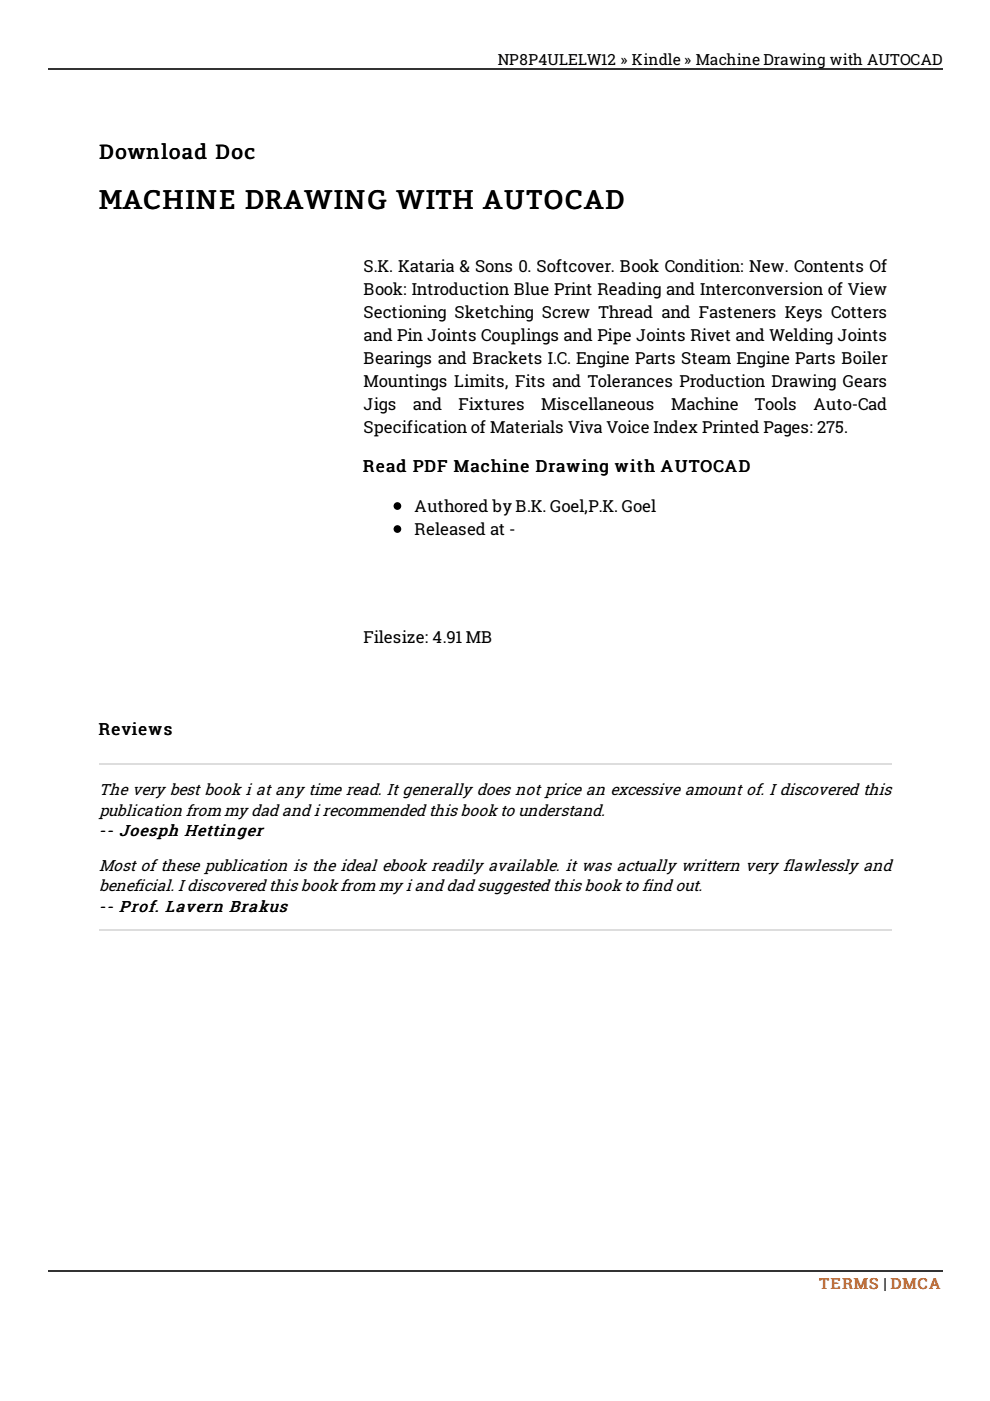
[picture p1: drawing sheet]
<svg xmlns="http://www.w3.org/2000/svg" width="210mm" height="297mm" viewBox="0 0 210 297" stroke-linecap="round" stroke-linejoin="round" font-family="sans-serif">
<defs><g id="words">
<text font-size="5.7" x="20.9" y="44.3">MACHINE DRAWING WITH AUTOCAD</text>
<text font-size="4.3" x="20.9" y="33.7">Download Doc</text>
<g font-size="3.5">
<text x="77.1" y="57.6">S.K. Kataria &amp; Sons 0. Softcover. Book Condition: New. Contents Of</text>
<text x="77.1" y="62.5">Book: Introduction Blue Print Reading and Interconversion of View</text>
<text x="77.1" y="67.3">Sectioning Sketching Screw Thread and Fasteners Keys Cotters</text>
<text x="77.1" y="72.2">and Pin Joints Couplings and Pipe Joints Rivet and Welding Joints</text>
<text x="77.1" y="77.1">Bearings and Brackets I.C. Engine Parts Steam Engine Parts Boiler</text>
<text x="77.1" y="82">Mountings Limits, Fits and Tolerances Production Drawing Gears</text>
<text x="77.1" y="86.8">Jigs</text>
<text x="87.6" y="86.8">and</text>
<text x="97.2" y="86.8">Fixtures</text>
<text x="114.7" y="86.8">Miscellaneous</text>
<text x="142.3" y="86.8">Machine</text>
<text x="160.1" y="86.8">Tools</text>
<text x="172.4" y="86.8">Auto-Cad</text>
<text x="77.1" y="91.7">Specification of Materials Viva Voice Index Printed Pages: 275.</text>
<text x="76.9" y="100.1">Read PDF Machine Drawing with AUTOCAD</text>
<text x="87.9" y="108.5">Authored by B.K. Goel,P.K. Goel</text>
<text x="87.9" y="113.4">Released at -</text>
<text x="77.1" y="136.4">Filesize: 4.91 MB</text>
<text x="20.9" y="155.9">Reviews</text>
</g>
<g font-size="3.4">
<text x="21" y="168.7">The very best book i at any time read. It generally does not price an excessive amount of. I discovered this</text>
<text x="21" y="173">publication from my dad and i recommended this book to understand.</text>
<text x="20.9" y="177.3">-- Joesph Hettinger</text>
<text x="21" y="184.6">Most of these publication is the ideal ebook readily available. it was actually writtern very flawlessly and</text>
<text x="21" y="189">beneficial. I discovered this book from my i and dad suggested this book to find out.</text>
<text x="20.9" y="193.3">-- Prof. Lavern Brakus</text>
</g>
<text font-size="3.3" x="105.5" y="13.7">NP8P4ULELW12 » Kindle » Machine Drawing with AUTOCAD</text>
<text font-size="3.3" fill="#f60" x="173.8" y="273.2">TERMS | DMCA</text>
</g></defs>
<path d="M10.2 14.6h189.6M10.2 269.6h189.6" fill="none" stroke="#333" stroke-width=".27"/>
<path d="M21 162h168M21 197.2h168" fill="none" stroke="#ddd" stroke-width=".27"/>
<g fill="#000" stroke="#000" stroke-width=".27">
<circle cx="84.3" cy="112.2" r=".68"/>
<circle cx="84.3" cy="107.3" r=".68"/>
</g>
<use href="#words"/>
</svg>
